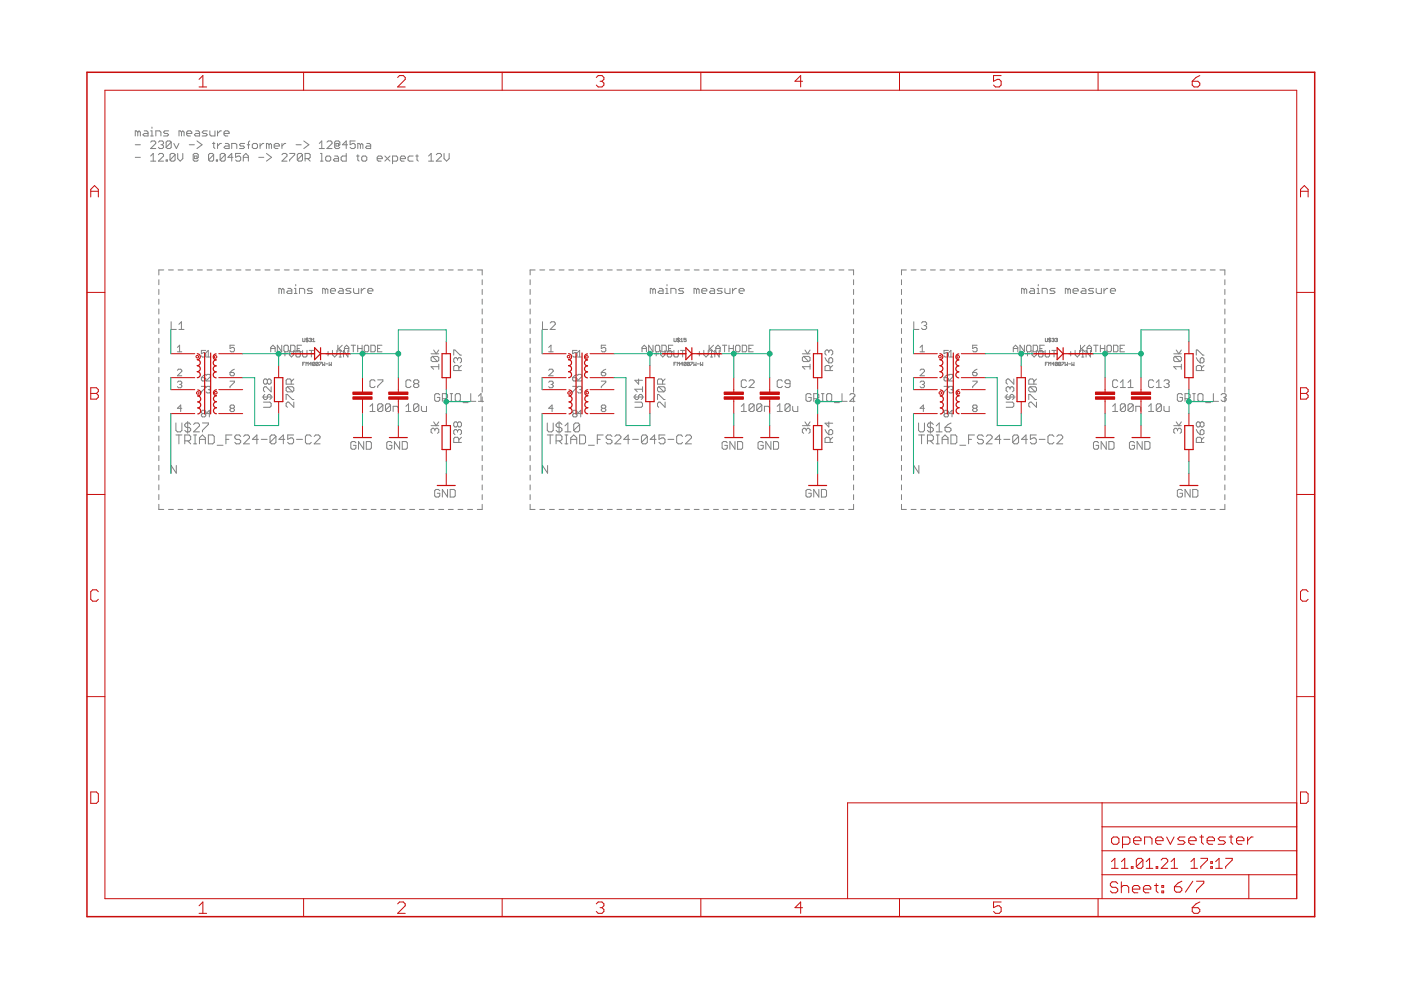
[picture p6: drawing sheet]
<svg xmlns="http://www.w3.org/2000/svg" width="297mm" height="210mm" viewBox="0 0 297 210" stroke-linecap="round" stroke-linejoin="round" font-family="sans-serif">
<g fill="none" stroke="#808080" stroke-width=".21">
<path d="M28.7 30.7h1.1M28.7 33.4h1.1M29.2 28l-.3-.3h-.2v1.1M29.2 28v.8M29.2 28l.3-.3 .3 .3v.8M30.6 27.7h.5l.3 .3v.8h-.8l-.3-.2 .3-.3h.8M31.9 27.7h.3v1.1M31.9 28.8h.6M31.9 30.1l.3-.2h.6l.2 .2v.3l-1.1 1.1h1.1M31.9 33.1l.6-.6v1.7M31.9 34.2h1.1M32.2 26.9v.3"/>
<path d="M33 28.8v-1.1h.8l.3 .3v.8M33.6 30.1l.2-.2h.6l.3 .2v.3l-.3 .3M33.6 32.8l.2-.3h.6l.3 .3v.3l-1.1 1.1h1.1M34.1 30.7h.3M34.4 30.7l.3 .3v.2l-.3 .3h-.6l-.2-.3M35.2 33.9h.3v.3h-.3zM35.8 27.7h-.9l-.2 .3 .2 .3h.6l.3 .3-.3 .2h-.8M36.3 30.1v1.1l-.3 .3h-.5l-.3-.3M36.3 30.1l-.3-.2h-.5l-.3 .2v1.1M36.3 30.1l-1.1 1.1M36.9 30.4l.5 1.1 .5-1.1M37.1 32.8v1.1l-.2 .3h-.6l-.3-.3"/>
<path d="M37.1 32.8l-.2-.3h-.6l-.3 .3v1.1M37.1 32.8l-1.1 1.1M37.7 32.5v1.1l.5 .6 .6-.6v-1.1M38.5 28l-.3-.3h-.2v1.1M38.5 28v.8M38.5 28l.3-.3 .2 .3v.8M39.6 28.3h1.1v-.3l-.3-.3h-.5l-.3 .3v.6l.3 .2h.5M40.1 30.7h1.1M41.2 33.1h.6v.5h-.6zM41.5 27.7h.5l.3 .3v.8h-.8l-.3-.2 .3-.3h.8M41.8 29.9l1 .8-1 .8M41.8 33.6l.2-.2v-.6l-.2-.3h-.6l-.2 .3v1.1l.2 .3h.6l.2-.3"/>
<path d="M43.9 27.7h-.8l-.2 .3 .2 .3h.6l.2 .3-.2 .2h-.8M44.5 27.7v.9l.3 .2h.8v-1.1M45 30.4h.6M45.3 32.8v1.1l-.3 .3h-.5l-.3-.3M45.3 32.8l-.3-.3h-.5l-.3 .3v1.1M45.3 32.8l-1.1 1.1M45.3 30.1v1.1l.3 .3M45.9 33.9h.2v.3h-.2zM46.1 27.7v1.1M46.1 30.4v1.1M46.9 27.7h-.2l-.6 .6M46.9 30.4h-.2l-.6 .6"/>
<path d="M47.5 28.3h1.1v-.3l-.3-.3h-.5l-.3 .3v.6l.3 .2h.5M47.8 32.8v1.1l-.3 .3h-.6l-.2-.3M47.8 32.8l-.3-.3h-.6l-.2 .3v1.1M47.8 32.8l-1.1 1.1M47.8 30.4h.5l.3 .3v.8h-.8l-.3-.3 .3-.2h.8M49.1 31.5v-1.1h.9l.2 .3v.8M49.4 33.4h-1.1l.8-.9v1.7M51 32.5h-1v.9l.5-.3h.3l.2 .3v.5l-.2 .3h-.6l-.2-.3M51.6 34.2v-1.1l.5-.6 .6 .6v1.1M51.6 33.4h1.1M51.9 30.4h-.9l-.2 .3 .2 .3h.6l.3 .2-.3 .3h-.8M52.4 30.7h.5"/>
<path d="M52.9 29.9l-.2 .2v1.4M53.5 30.7l.3-.3h.5l.3 .3v.5l-.3 .3h-.5l-.3-.3zM54.9 33.4h1M55.1 30.4v1.1M55.9 30.4h-.2l-.6 .6M56.5 32.5l1.1 .9-1.1 .8M57 30.7l-.2-.3h-.3v1.1M57 30.7v.8M57 30.7l.3-.3 .3 .3v.8M58.1 31h1.1v-.3l-.3-.3h-.5l-.3 .3v.5l.3 .3h.5M59.8 30.4v1.1M59.8 32.8l.2-.3h.6l.3 .3v.3l-1.1 1.1h1.1"/>
<path d="M60.6 30.4h-.3l-.5 .6M61.4 32.5h1.1v.3l-1.1 1.1v.3M62.8 30.7h1.1M64.1 32.8v1.1l-.2 .3h-.6l-.3-.3M64.1 32.8l-.2-.3h-.6l-.3 .3v1.1M64.1 32.8l-1.1 1.1M64.4 29.9l1.1 .8-1.1 .8M64.7 33.6h.8l.3-.2v-.6l-.3-.3h-.8v1.7M65.2 33.6l.6 .6M67.7 31.5h1.1M67.7 30.4l.5-.5v1.6M67.9 32.5h.3v1.7"/>
<path d="M67.9 34.2h.6M69 33.4l.3-.3h.5l.3 .3v.5l-.3 .3h-.5l-.3-.3zM69.3 30.1l.3-.2h.5l.3 .2v.3l-1.1 1.1h1.1M71 33.1h.5l.3 .3v.8h-.8l-.3-.3 .3-.3h.8M71.2 30.4h.6v.6h-.6zM71.8 31l.3-.3v-.6l-.3-.2h-.6l-.2 .2v1.1l.2 .3h.6l.3-.3M73.4 32.5v1.7h-.8l-.3-.3v-.5l.3-.3h.8M73.7 30.7h-1.1l.8-.8v1.6M75.3 29.9h-1.1v.8l.6-.3h.2l.3 .3v.5l-.3 .3h-.5l-.3-.3M75.6 33.1h.5M75.9 32.8v1.1l.2 .3M76.4 30.7l-.3-.3h-.2v1.1"/>
<path d="M76.4 30.7v.8M76.4 30.7l.3-.3 .2 .3v.8M76.7 33.4l.3-.3h.5l.3 .3v.5l-.3 .3h-.5l-.3-.3zM77.8 30.4h.5l.3 .3v.8h-.8l-.3-.3 .3-.2h.8M80 33.6h1v-.2l-.2-.3h-.6l-.2 .3v.5l.2 .3h.6M81.6 33.1l1.1 1.1M82.7 33.1l-1.1 1.1M83.2 34.2h.9l.2-.3v-.5l-.2-.3h-.9v1.6M84.9 33.6h1.1v-.2l-.3-.3h-.6l-.2 .3v.5l.2 .3h.6M87.6 33.1h-.8l-.3 .3v.5l.3 .3h.8M88.1 33.1h.6M88.4 32.8v1.1l.3 .3"/>
<path d="M90.9 34.2h1M90.9 33.1l.5-.6v1.7M92.5 32.8l.3-.3h.5l.3 .3v.3l-1.1 1.1h1.1M94.1 32.5v1.1l.6 .6 .5-.6v-1.1M33.7 59.3v1.1M34.7 57.2h-1v1.1M35.7 57.2h1.1M37.8 57.2h1M39.8 57.2h1.1M41.9 57.2h1M43.9 57.2h1.1M46 57.2h1"/>
<path d="M48 57.2h1M50 57.2h1.1M52.1 57.2h1M54.1 57.2h1.1M56.2 57.2h1M58.2 57.2h1.1M60.3 57.2h1M62.3 57.2h1.1M64.4 57.2h1M66.4 57.2h1.1M68.5 57.2h1M70.5 57.2h1"/>
<path d="M72.6 57.2h1M74.6 57.2h1M76.6 57.2h1.1M78.7 57.2h1M80.7 57.2h1.1M82.8 57.2h1M84.8 57.2h1.1M86.9 57.2h1M88.9 57.2h1.1M91 57.2h1M93 57.2h1.1M95.1 57.2h1"/>
<path d="M97.1 57.2h1M99.1 57.2h1.1M101.2 57.2h1v1.1M102.2 59.3v1.1M112.4 59.3v1.1M113.5 57.2h-1.1v1.1M114.4 57.2h1.1M116.5 57.2h1M118.5 57.2h1.1M120.6 57.2h1M122.6 57.2h1.1M124.7 57.2h1"/>
<path d="M126.7 57.2h1.1M128.8 57.2h1M130.8 57.2h1.1M132.9 57.2h1M134.9 57.2h1.1M136.9 57.2h1.1M139 57.2h1M141.1 57.2h1M143.1 57.2h1M145.1 57.2h1.1M147.2 57.2h1M149.2 57.2h1.1"/>
<path d="M151.3 57.2h1M153.3 57.2h1.1M155.4 57.2h1M157.4 57.2h1.1M159.5 57.2h1M161.5 57.2h1.1M163.6 57.2h1M165.6 57.2h1M167.6 57.2h1.1M169.7 57.2h1M171.7 57.2h1.1M173.8 57.2h1"/>
<path d="M175.8 57.2h1.1M177.9 57.2h1M179.9 57.2h1.1v1.1M181 59.3v1.1M191.1 59.3v1.1M192.2 57.2h-1.1v1.1M193.2 57.2h1M195.2 57.2h1.1M197.3 57.2h1M199.3 57.2h1.1M201.4 57.2h1M203.4 57.2h1"/>
<path d="M205.4 57.2h1.1M207.5 57.2h1M209.5 57.2h1.1M211.6 57.2h1M213.6 57.2h1.1M215.7 57.2h1M217.7 57.2h1.1M219.8 57.2h1M221.8 57.2h1.1M223.9 57.2h1M225.9 57.2h1M228 57.2h1"/>
<path d="M230 57.2h1.1M232.1 57.2h1M234.1 57.2h1M236.1 57.2h1.1M238.2 57.2h1M240.2 57.2h1.1M242.3 57.2h1M244.3 57.2h1.1M246.4 57.2h1M248.4 57.2h1.1M250.5 57.2h1M252.5 57.2h1.1"/>
<path d="M254.6 57.2h1M256.6 57.2h1M258.7 57.2h1v1.1M259.7 59.3v1.1M33.7 61.4v1M33.7 63.4v1.1M33.7 65.5v1.1M33.7 67.6v1.1M33.7 69.7v1M33.7 71.7v1.1M33.7 73.8v1.1M33.7 75.9v1"/>
<path d="M33.7 77.9v1.1M36.3 68.2v1.6h1.1M37.6 73.7l.5-.5v1.4M37.6 74.6h.9M37.6 78.5l.2-.2h.5l.2 .2v.2l-.9 1h.9M37.9 68.8l.6-.6v1.6M37.9 69.8h1.1M43.6 74.3h-.9v.7l.5-.2 .4 .2v.5l-.2 .2h-.5l-.2-.2M43.6 79.4l-.9 .7M43.7 74.8l.5-.5v1.4M43.7 75.7h.9M43.7 79.6l.2-.2h.5l.2 .2v.2l-.9 1h.9"/>
<path d="M48.8 79h.7l.2 .4-.2 .3h-.5l-.2-.3zM49.7 73.2h-.9v.7l.7-.2 .2 .2v.5l-.2 .2h-.5l-.2-.2M49.7 78.3l-.9 .7M57.4 74.6v-.9l.5-.5 .4 .5v.9M57.4 73.9h.9M59.7 61.4l-.3-.2h-.3v1M59.7 61.4v.8M59.7 61.4l.3-.2 .2 .2v.8M59.7 73.2v1.4l-.9-1.4v1.4M59.9 75h1M60.4 74.5v1M60.4 73.2h.5l.2 .2v1l-.2 .2h-.5l-.2-.2v-1z"/>
<path d="M61 61.2h.6l.3 .2v.8h-.9l-.2-.2 .2-.3h.9M61.3 74.3v.9l.5 .5 .5-.5v-.9M61.6 73.2h.7l.2 .2v1l-.2 .2h-.7zM62.4 61.2h.3v1M62.4 62.2h.6M62.7 60.3v.3M62.7 74.5l.3-.2h.4l.3 .2v1l-.3 .2h-.4l-.3-.2zM63 73.9h.5M63.5 62.2v-1h.8l.3 .2v.8M63.9 73.2h-.9v1.4h.9M64.2 74.3v1.2l.2 .2h.5l.2-.2v-1.2M64.2 71.7l.1 .7 .3-.1v-.6"/>
<path d="M64.2 77.2h.2M64.6 76.8h-.4v.7M64.9 77.5v-.7l.2 .2 .2-.2v.7M65.1 71.6v1M65.3 71.8h-.4l.4 .5h-.4M65.6 74.3h.9M65.6 71.8l.3-.1 .2 .1-.2 .3M65.8 72.1h.1M65.9 72.1l.2 .1-.2 .2-.3-.1M66 74.3v1.4M66.1 77.2h-.5l.3-.4v.7M66.2 61.2h-.8l-.2 .2 .2 .3h.6l.2 .3-.2 .2h-.8"/>
<path d="M66.3 72.4h.5M66.3 72l.2-.3v.7M66.8 76.9h-.5v.5M66.8 76.9v.5h-.5M66.8 76.9l-.5 .5M67.5 76.9h-.5v.5M67.5 76.9v.5h-.5M67.5 76.9l-.5 .5M67.7 76.8h.5l-.5 .7M68.4 76.8v.7l.2-.2 .3 .2v-.7M69 61.4l-.3-.2h-.3v1M69 61.4v.8"/>
<path d="M69 61.4l.2-.2 .3 .2v.8M69.1 77.2h.5M69.1 75h.9M69.6 74.5v1M69.8 76.8v.7l.2-.2 .3 .2v-.7M70.1 61.7h1v-.3l-.2-.2h-.6l-.2 .2v.6l.2 .2h.6M70.5 74.3v.9l.5 .5 .4-.5v-.9M71.6 73.2v1.4M71.9 73.9l.7 .7M71.9 75.7h.5M71.9 74.3h.5M72 61.2h.5l.3 .2v.8h-.8l-.3-.2 .3-.3h.8"/>
<path d="M72.1 74.3v1.4M72.6 73.2l-1 .9M73 73.9h1M73 74.6v-.9l.5-.5 .5 .5v.9M73.8 74.3v1.4l-1-1.4v1.4M74.4 61.2h-.8l-.3 .2 .3 .3h.5l.3 .3-.3 .2h-.8M74.4 73.2h1M74.9 73.2v1.4M75 61.2v.8l.2 .2h.9v-1M75.8 73.2v1.4M75.8 73.9h1M76.6 61.2v1"/>
<path d="M76.8 73.2v1.4M77.2 73.4l.3-.2h.4l.3 .2v1l-.3 .2h-.4l-.3-.2zM77.4 61.2h-.2l-.6 .5M78 61.7h1.1v-.3l-.3-.2h-.6l-.2 .2v.6l.2 .2h.6M78.6 73.2h.7l.3 .2v1l-.3 .2h-.7zM80.1 73.9h.4M81 73.2h-.9v1.4h.9M91.4 75h1.6M91.7 75.6l-.3 .2v.6l.3 .3h1.1M91.7 75.6h1.1l.2 .2v.6l-.2 .3M91.7 75.6l1.1 1.1M91.9 74.2l.6 .8 .5-.8"/>
<path d="M93 77.7h-1.6l.5 .6M93 77.2v1.1M96.2 75.3v-1.1h.3l1.1 1.1h.2M97 76.1l-.3-.3h-.2l-.3 .3v.6l.3 .2M97 76.1l.3-.3h.3l.2 .3v.6l-.2 .2M97 76.1v.3M97.3 78.6v-.9l-.3-.2h-.5l-.3 .2v.9h1.6M97.8 77.5l-.5 .5M102.2 61.4v1M102.2 63.4v1.1M102.2 65.5v1.1M102.2 67.6v1.1"/>
<path d="M102.2 69.7v1M102.2 71.7v1.1M102.2 73.8v1.1M102.2 75.9v1M102.2 77.9v1.1M112.4 61.4v1M112.4 63.4v1.1M112.4 65.5v1.1M112.4 67.6v1.1M112.4 69.7v1M112.4 71.7v1.1M112.4 73.8v1.1"/>
<path d="M112.4 75.9v1M112.4 77.9v1.1M115 68.2v1.6h1.1M116.3 74.6h1M116.3 78.5l.3-.2h.5l.2 .2v.2l-1 1h1M116.3 73.7l.5-.5v1.4M116.6 68.5l.3-.3h.6l.2 .3v.3l-1.1 1h1.1M122.3 79.4l-.9 .7M122.3 74.3h-.9v.7l.5-.2 .4 .2v.5l-.2 .2h-.5l-.2-.2M122.4 74.8l.5-.5v1.4M122.4 75.7h1M122.4 79.6l.3-.2h.4l.3 .2v.2l-1 1h1"/>
<path d="M127.5 79h.7l.2 .4-.2 .3h-.5l-.2-.3zM128.4 73.2h-.9v.7l.5-.2 .4 .2v.5l-.2 .2h-.5l-.2-.2M128.4 78.3l-.9 .7M136.1 73.9h1M136.1 74.6v-.9l.5-.5 .5 .5v.9M138.4 61.4l-.3-.2h-.2v1M138.4 61.4v.8M138.4 61.4l.3-.2 .3 .2v.8M138.5 73.2v1.4l-1-1.4v1.4M138.7 75h.9M139.1 74.5v1M139.2 73.2h.4l.3 .2v1l-.3 .2h-.4l-.3-.2v-1z"/>
<path d="M139.8 61.2h.5l.3 .2v.8h-.8l-.3-.2 .3-.3h.8M140.1 74.3v.9l.4 .5 .5-.5v-.9M140.3 73.2h.7l.3 .2v1l-.3 .2h-.7zM141.1 61.2h.3v1M141.1 62.2h.6M141.4 60.3v.3M141.5 74.5l.2-.2h.5l.2 .2v1l-.2 .2h-.5l-.2-.2zM141.7 73.9h.5M142.2 62.2v-1h.8l.3 .2v.8M142.7 73.2h-1v1.4h1M142.9 74.3v1.2l.2 .2h.5l.2-.2v-1.2M142.9 77.2h.2"/>
<path d="M142.9 71.7v.6l.1 .1 .4-.1v-.6M143.4 76.8h-.5v.7M143.6 77.5v-.7l.2 .2 .3-.2v.7M143.8 71.6v1M144.1 71.8h-.5l.1 .3 .4 .1-.1 .2-.4-.1M144.3 74.3h.9M144.3 72.4h.5M144.3 72l.2-.3v.7M144.7 74.3v1.4M144.8 77.2h-.5l.4-.4v.7M144.9 61.2h-.8l-.2 .2 .2 .3h.6l.2 .3-.2 .2h-.8M145.5 76.9h-.5v.5"/>
<path d="M145.5 76.9v.5h-.5M145.5 71.7h-.5v.4h.5l-.1 .3-.4-.1M145.5 76.9l-.5 .5M146.2 76.9h-.5v.5M146.2 76.9v.5h-.5M146.2 76.9l-.5 .5M146.4 76.8h.5l-.5 .7M147.1 76.8v.7l.2-.2 .3 .2v-.7M147.7 61.4l-.3-.2h-.2v1M147.7 61.4v.8M147.7 61.4l.3-.2 .2 .2v.8M147.8 77.2h.5"/>
<path d="M147.8 75h.9M148.3 74.5v1M148.5 76.8v.7l.3-.2 .2 .2v-.7M148.8 61.7h1.1v-.3l-.3-.2h-.5l-.3 .2v.6l.3 .2h.5M149.2 74.3v.9l.5 .5 .5-.5v-.9M150.3 73.2v1.4M150.6 73.9l.7 .7M150.6 75.7h.5M150.6 74.3h.5M150.7 61.2h.5l.3 .2v.8h-.8l-.3-.2 .3-.3h.8M150.9 74.3v1.4M151.3 73.2l-1 .9"/>
<path d="M151.8 74.6v-.9l.4-.5 .5 .5v.9M151.8 73.9h.9M152.5 74.3v1.4l-.9-1.4v1.4M153.1 61.2h-.8l-.2 .2 .2 .3h.6l.2 .3-.2 .2h-.8M153.2 73.2h.9M153.6 73.2v1.4M153.7 61.2v.8l.3 .2h.8v-1M154.6 73.9h.9M154.6 73.2v1.4M155.3 61.2v1M155.5 73.2v1.4M156 73.4l.2-.2h.5l.2 .2v1l-.2 .2h-.5l-.2-.2z"/>
<path d="M156.1 61.2h-.2l-.6 .5M156.7 61.7h1.1v-.3l-.3-.2h-.5l-.3 .2v.6l.3 .2h.5M157.4 73.2h.7l.2 .2v1l-.2 .2h-.7zM158.8 73.9h.4M159.7 73.2h-.9v1.4h.9M170.1 75h1.6M170.4 75.6l-.3 .2v.6l.3 .3h1.1M170.4 75.6h1.1l.2 .2v.6l-.2 .3M170.4 75.6l1.1 1.1M170.7 74.2l.5 .8 .5-.8M171.7 77.7h-1.6l.6 .6M171.7 77.2v1.1"/>
<path d="M174.9 75.8l.8 1.1M175.7 76.1l.3-.3h.3l.3 .3v.6l-.3 .2h-.6zM175.7 74.5l-.2-.3h-.3l-.3 .3v.5l.3 .3M175.7 74.5l.3-.3h.3l.3 .3v.5l-.3 .3M175.7 74.5v.3M176 78.6v-.9l-.3-.2h-.5l-.3 .2v.9h1.7M176.6 77.5l-.6 .5M181 61.4v1M181 63.4v1.1M181 65.5v1.1M181 67.6v1.1M181 69.7v1"/>
<path d="M181 71.7v1.1M181 73.8v1.1M181 75.9v1M181 77.9v1.1M191.1 61.4v1M191.1 63.4v1.1M191.1 65.5v1.1M191.1 67.6v1.1M191.1 69.7v1M191.1 71.7v1.1M191.1 73.8v1.1M191.1 75.9v1"/>
<path d="M191.1 77.9v1.1M193.7 68.2v1.6h1.1M195.1 74.6h.9M195.1 78.5l.2-.2h.5l.2 .2v.2l-.9 1h.9M195.1 73.7l.4-.5v1.4M195.4 68.5l.2-.3h.6l.3 .3v.3l-.3 .2M195.9 69h.3M196.2 69l.3 .3v.3l-.3 .2h-.6l-.2-.2M201.1 74.3h-.9v.7l.4-.2 .5 .2v.5l-.2 .2h-.5l-.2-.2M201.1 79.4l-.9 .7M201.1 74.8l.5-.5v1.4M201.1 75.7h1"/>
<path d="M201.1 79.6l.3-.2h.4l.3 .2v.2l-1 1h1M206.2 79h.7l.3 .4-.3 .3h-.4l-.3-.3zM207.2 73.2h-1v.7l.7-.2 .3 .2v.5l-.3 .2h-.4l-.3-.2M207.2 78.3l-1 .7M214.8 73.9h1M214.8 74.6v-.9l.5-.5 .5 .5v.9M217.1 61.4l-.2-.2h-.3v1M217.1 61.4v.8M217.1 61.4l.3-.2 .3 .2v.8M217.2 73.2v1.4l-.9-1.4v1.4M217.4 75h.9M217.8 74.5v1"/>
<path d="M217.9 73.2h.5l.2 .2v1l-.2 .2h-.5l-.2-.2v-1zM218.5 61.2h.6l.2 .2v.8h-.8l-.3-.2 .3-.3h.8M218.8 74.3v.9l.5 .5 .4-.5v-.9M219.1 73.2h.7l.2 .2v1l-.2 .2h-.7zM219.9 61.2h.2v1M219.9 62.2h.5M220.1 60.3v.3M220.2 74.5l.2-.2h.5l.2 .2v1l-.2 .2h-.5l-.2-.2zM220.5 73.9h.4M221 62.2v-1h.8l.2 .2v.8M221.4 73.2h-.9v1.4h.9M221.6 74.3v1.2l.2 .2h.5l.2-.2v-1.2"/>
<path d="M221.6 77.2h.3M221.6 71.7l.1 .7 .4-.1v-.6M222.1 76.8h-.5v.7M222.3 77.5v-.7l.3 .2 .2-.2v.7M222.6 71.6v1M222.8 71.8h-.5l.5 .5h-.5M223 74.3h.9M223 71.8l.4-.1v.4M223.3 72.1h.1M223.4 72.1v.3l-.4-.1M223.5 74.3v1.4M223.5 77.2h-.5l.4-.4v.7"/>
<path d="M223.7 61.2h-.8l-.3 .2 .3 .3h.5l.3 .3-.3 .2h-.8M223.7 71.8l.4-.1v.4M224 72.1h.1M224.1 72.1v.3l-.4-.1M224.2 76.9h-.5v.5M224.2 76.9v.5h-.5M224.2 76.9l-.5 .5M224.9 76.9h-.5v.5M224.9 76.9v.5h-.5M224.9 76.9l-.5 .5M225.1 76.8h.5l-.5 .7M225.8 76.8v.7l.3-.2 .2 .2v-.7"/>
<path d="M226.4 61.4l-.3-.2h-.2v1M226.4 61.4v.8M226.4 61.4l.3-.2 .2 .2v.8M226.5 77.2h.5M226.5 75h1M227 74.5v1M227.2 76.8v.7l.3-.2 .2 .2v-.7M227.5 61.7h1.1v-.3l-.3-.2h-.5l-.3 .2v.6l.3 .2h.5M227.9 74.3v.9l.5 .5 .5-.5v-.9M229.1 73.2v1.4M229.3 73.9l.7 .7M229.3 75.7h.5"/>
<path d="M229.3 74.3h.5M229.4 61.2h.6l.2 .2v.8h-.8l-.2-.2 .2-.3h.8M229.6 74.3v1.4M230 73.2l-.9 .9M230.5 73.9h.9M230.5 74.6v-.9l.4-.5 .5 .5v.9M231.2 74.3v1.4l-.9-1.4v1.4M231.9 61.2h-.8l-.3 .2 .3 .3h.5l.3 .3-.3 .2h-.8M231.9 73.2h.9M232.3 73.2v1.4M232.4 61.2v.8l.3 .2h.8v-1M233.3 73.9h.9"/>
<path d="M233.3 73.2v1.4M234.1 61.2v1M234.2 73.2v1.4M234.7 73.4l.2-.2h.5l.2 .2v1l-.2 .2h-.5l-.2-.2zM234.9 61.2h-.3l-.5 .5M235.4 61.7h1.1v-.3l-.3-.2h-.5l-.3 .2v.6l.3 .2h.5M236.1 73.2h.7l.2 .2v1l-.2 .2h-.7zM237.5 73.9h.5M238.4 73.2h-.9v1.4h.9M248.9 75h1.6M249.1 75.6l-.2 .2v.6l.2 .3h1.1M249.1 75.6h1.1l.3 .2v.6l-.3 .3"/>
<path d="M249.1 75.6l1.1 1.1M249.4 74.2l.5 .8 .6-.8M250.5 77.7h-1.6l.5 .6M250.5 77.2v1.1M253.6 75.3v-1.1h.3l1.1 1.1h.3M253.6 75.8l.3 .6 .6 .5M254.5 76.1l.2-.3h.3l.3 .3v.6l-.3 .2h-.5zM254.7 78.6v-.9l-.2-.2h-.6l-.3 .2v.9h1.7M255.3 77.5l-.6 .5M259.7 61.4v1M259.7 63.4v1.1M259.7 65.5v1.1"/>
<path d="M259.7 67.6v1.1M259.7 69.7v1M259.7 71.7v1.1M259.7 73.8v1.1M259.7 75.9v1M259.7 77.9v1.1M33.7 80v1.1M33.7 82.1v1.1M33.7 84.2v1M33.7 86.2v1.1M33.7 88.3v1.1M33.7 90.4v1"/>
<path d="M33.7 92.4v1.1M33.7 94.5v1.1M33.7 96.6v1.1M33.7 98.7v1M37.3 92.2h1.3M37.3 89.7v1.5l.3 .4h.6l.4-.4v-1.5M37.4 98.7v1.6l-1.1-1.6v1.6M37.6 81l.2-.2h.5l.2 .2-.2 .5M37.9 92.2v1.9M38.1 81.5h.2M38.3 81.5l.2 .2-.2 .5h-.5l-.2-.2M38.5 86.6h-.9l.7-.7v1.4"/>
<path d="M39.2 93.5h.9l.3-.3v-.7l-.3-.3h-.9v1.9M39.8 93.5l.6 .6M39.8 89.4v2.5M40.4 90l-.3-.3h-.6l-.3 .3v.3l.3 .3h.6l.3 .3v.3l-.3 .4h-.6l-.3-.4M41 90l.4-.3h.6l.3 .3v.3l-1.3 1.3h1.3M41 92.2h.7M41 94.1h.7M41.4 92.2v1.9M42.3 94.1v-1.3l.6-.6 .6 .6v1.3M42.3 93.2h1.2M42.7 80.1h.7l.2 .4-.2 .3h-.5l-.2-.3zM42.7 81.9h.9v.2l-.9 1v.2"/>
<path d="M42.9 89.7h1.3v.3l-1.3 1.2v.4M42.9 87.7l-.2-.2 .2-.5h.5l.2 .2-.2 .5M42.9 87.7l-.2 .2 .2 .5h.5l.2-.2-.2-.5M42.9 87.7h.5M43.7 82.1l.2-.2h.5l.2 .2-.2 .5M44.2 82.6h.2M44.2 92.2h.9l.3 .3v1.3l-.3 .3h-.9zM44.4 82.6l.2 .2-.2 .5h-.5l-.2-.2M44.6 87.7h-.9l.7-.7v1.4M46 94.4h1.3M47.9 93.2h.6M48.8 80.8h.9v.2l-.9 1v.2"/>
<path d="M49 86.6l-.2 .2 .2 .5h.5l.2-.3-.2-.4M49 86.6l-.2-.3 .2-.4h.5l.2 .2-.2 .5M49 86.6h.5M49.2 92.2h-1.3v1.9M51 92.5l-.3-.3h-.6l-.3 .3v.3l.3 .4h.6l.3 .3v.3l-.3 .3h-.6l-.3-.3M51.6 92.5l.4-.3h.6l.3 .3v.3l-1.3 1.3h1.3M54.8 93.2h-1.3l1-1v1.9M55.4 93.2h1.2M55.6 84.2h2.2M55.9 85.3h1.3l.3 .2v.6l-.3 .3h-1.3M56.1 83.6l-.2 .3v.6l.2 .2h.3l.3-.2v-.6l.3-.3h.2l.3 .3v.6l-.3 .2M56.7 80.6l-.3-.3h-.3l-.2 .3v.6l.2 .2h.3l.3-.2"/>
<path d="M56.7 80.6l.3-.3h.2l.3 .3v.6l-.3 .2h-.2l-.3-.2M56.7 80.6v.6M57.5 82v1.1l-1.1-1.1h-.3l-.2 .3v.5l.2 .3M58.5 92.5l-.3-.3h-.6l-.3 .3v1.3M58.5 92.5v1.3l-.3 .3h-.6l-.3-.3M58.5 92.5l-1.2 1.3M60.4 93.2h-1.3l1-1v1.9M60.7 84.7v-1.1h.2l1.1 1.1h.3M60.9 82h1.1l.3 .3v.5l-.3 .3M60.9 82l-.2 .3v.5l.2 .3h1.1M60.9 82l1.1 1.1M61.7 81.4v-.8l-.2-.3h-.6l-.2 .3v.8h1.6"/>
<path d="M62.3 92.2h-1.3v1l.6-.4h.3l.4 .4v.6l-.4 .3h-.6l-.3-.3M62.3 85.3v1.1l-1.1-1.1h-.3l-.2 .2v.6l.2 .3M62.3 80.3l-.6 .6M62.9 93.2h1.2M66 92.5l-.3-.3h-.7l-.3 .3v1.3l.3 .3h.7l.3-.3M66.6 92.5l.3-.3h.6l.4 .3v.3l-1.3 1.3h1.3M75.5 93.9l-.3-.3h-.5l-.3 .3v1.1l.3 .2h.5l.3-.2v-.6h-.6M77.1 93.6v1.6l-1.1-1.6v1.6M77.7 93.6h.8l.2 .3v1.1l-.2 .2h-.8zM78.4 86.1l.6-.5v1.6M78.4 87.2h1.1M79.5 80.8l-.2-.3h-.6l-.3 .3v1.1l.3 .3h.6l.2-.3"/>
<path d="M80.1 80.5h1.1v.3l-1.1 1.1v.3M81.2 85.9v1.1l-.3 .2h-.6l-.2-.2M81.2 85.9l-.3-.3h-.6l-.2 .3v1.1M81.2 85.9l-1.1 1.1M82.8 85.9v1.1l-.3 .2h-.5l-.3-.2M82.8 85.9l-.3-.3h-.5l-.3 .3v1.1M82.8 85.9l-1.1 1.1M83.1 93.9l-.3-.3h-.5l-.3 .3v1.1l.3 .2h.5l.3-.2v-.6h-.6M83.4 87.2v-1.1h.8l.2 .3v.8M84.7 93.6v1.6l-1.1-1.6v1.6M85.3 93.6h.8l.3 .3v1.1l-.3 .2h-.8zM86.1 87.2h1"/>
<path d="M86.1 86.1l.5-.5v1.6M87.1 80.8l-.2-.3h-.6l-.2 .3v1.1l.2 .3h.6l.2-.3M88 81.3l-.3 .3v.3l.3 .3h.5l.3-.3v-.3l-.3-.3M88 81.3l-.3-.2v-.3l.3-.3h.5l.3 .3v.3l-.3 .2M88 81.3h.5M88.8 85.9v1.1l-.3 .2h-.5l-.3-.2M88.8 85.9l-.3-.3h-.5l-.3 .3v1.1M88.8 85.9l-1.1 1.1M89.3 86.1v.9l.3 .2h.8v-1.1M91.4 90.3h1.6M91.9 89.5l.6 .8 .5-.8M92.2 91.1l.3-.3h.3l.2 .3v.5l-.2 .3"/>
<path d="M92.2 91.1l-.3-.3h-.2l-.3 .3v.5l.3 .3M92.2 91.1v.3M93.2 83.7l-.2-.2h-.6l-.2 .2v1.1l.2 .3h.6l.2-.3v-.5h-.5M93.8 84.5h.8l.3-.2v-.6l-.3-.2h-.8v1.6M95.4 83.5h.6M95.4 85.1h.6M95.7 83.5v1.6M96.8 83.5h.5l.3 .2v1.1l-.3 .3h-.5l-.3-.3v-1.1zM97 89.7l.3-.2h.3l.2 .2v.6l-.2 .2h-.3l-.3-.2M97 89.7l-.3-.2h-.2l-.3 .2v.6l.3 .2h.2l.3-.2M97 91.4l-.3-.3h-.2l-.3 .3v.5l.3 .3M97 89.7v.6"/>
<path d="M97 91.4v.2M97 91.4l.3-.3h.3l.2 .3v.5l-.2 .3M97.3 93.8v-.8l-.3-.3h-.5l-.3 .3v.8h1.6M97.8 92.7l-.5 .6M98.2 85.4h1.1M99.8 83.5v1.6h1.1M101.4 85.1h1.1M101.4 84l.6-.5v1.6M102.2 80v1.1M102.2 82.1v1.1M102.2 84.2v1M102.2 86.2v1.1"/>
<path d="M102.2 88.3v1.1M102.2 90.4v1M102.2 92.4v1.1M102.2 94.5v1.1M102.2 96.6v1.1M102.2 98.7v1M112.4 80v1.1M112.4 82.1v1.1M112.4 84.2v1M112.4 86.2v1.1M112.4 88.3v1.1M112.4 90.4v1"/>
<path d="M112.4 92.4v1.1M112.4 94.5v1.1M112.4 96.6v1.1M112.4 98.7v1M116 92.2h1.3M116 89.7v1.5l.4 .4h.6l.3-.4v-1.5M116.1 98.7v1.6l-1.1-1.6v1.6M116.3 81l.3-.2h.5l.2 .2-.2 .5M116.6 92.2v1.9M116.8 81.5h.3M117.1 81.5l.2 .2-.2 .5h-.5l-.3-.2M117.3 86.6h-1l.8-.7v1.4"/>
<path d="M117.9 93.5h1l.2-.3v-.7l-.2-.3h-1v1.9M118.5 93.5l.6 .6M118.5 89.4v2.5M119.1 90l-.2-.3h-.7l-.3 .3v.3l.3 .3h.7l.2 .3v.3l-.2 .4h-.7l-.3-.4M119.8 92.2h.6M119.8 94.1h.6M119.8 91.6h1.2M119.8 90.3l.6-.6v1.9M120.1 92.2v1.9M121 93.2h1.3M121 94.1v-1.3l.6-.6 .7 .6v1.3M121.4 80.1h.7l.2 .4-.2 .3h-.5l-.2-.3z"/>
<path d="M121.4 81.9h.9v.2l-.9 1v.2M121.6 87.7h.5M121.6 87.7l-.2-.2 .2-.5h.5l.2 .2-.2 .5M121.6 87.7l-.2 .2 .2 .5h.5l.2-.2-.2-.5M122.4 82.1l.3-.2h.4l.3 .2-.3 .5M122.9 92.2h.9l.3 .3v1.3l-.3 .3h-.9zM122.9 90v1.2l-.3 .4h-.6l-.4-.4M122.9 82.6h.2M122.9 90l-.3-.3h-.6l-.4 .3v1.2M122.9 90l-1.3 1.2M123.1 82.6l.3 .2-.3 .5h-.4l-.3-.2M123.4 87.7h-1l.7-.7v1.4"/>
<path d="M124.8 94.4h1.2M126.6 93.2h.7M127.5 80.8h.9v.2l-.9 1v.2M127.7 86.6l-.2 .2 .2 .5h.5l.2-.3-.2-.4M127.7 86.6h.5M127.7 86.6l-.2-.3 .2-.4h.5l.2 .2-.2 .5M127.9 92.2h-1.3v1.9M129.8 92.5l-.4-.3h-.6l-.3 .3v.3l.3 .4h.6l.4 .3v.3l-.4 .3h-.6l-.3-.3M130.4 92.5l.3-.3h.6l.3 .3v.3l-1.2 1.3h1.2M133.5 93.2h-1.3l1-1v1.9M134.1 93.2h1.3M134.3 84.2h2.2"/>
<path d="M134.6 85.3h1.4l.2 .2v.6l-.2 .3h-1.4M134.9 83.6l-.3 .3v.6l.3 .2h.2l.3-.2v-.6l.3-.3h.3l.2 .3v.6l-.2 .2M135.4 80.3v1.1l-.8-.8h1.6M136.2 82v1.1M136.2 82.5h-1.6l.5 .6M137.2 92.5l-.3-.3h-.6l-.3 .3v1.3M137.2 92.5v1.3l-.3 .3h-.6l-.3-.3M137.2 92.5l-1.2 1.3M139.1 93.2h-1.2l.9-1v1.9M139.4 84.7v-1.1h.3l1.1 1.1h.2M139.7 82l-.3 .3v.5l.3 .3h1.1M139.7 82h1.1l.2 .3v.5l-.2 .3"/>
<path d="M139.7 82l1.1 1.1M140.5 81.4v-.8l-.3-.3h-.5l-.3 .3v.8h1.6M141 92.2h-1.3v1l.7-.4h.3l.3 .4v.6l-.3 .3h-.7l-.3-.3M141 85.3v1.1l-1.1-1.1h-.2l-.3 .2v.6l.3 .3M141 80.3l-.5 .6M141.6 93.2h1.3M144.7 92.5l-.3-.3h-.6l-.3 .3v1.3l.3 .3h.6l.3-.3M145.3 92.5l.3-.3h.7l.3 .3v.3l-1.3 1.3h1.3M154.2 93.9l-.3-.3h-.5l-.3 .3v1.1l.3 .2h.5l.3-.2v-.6h-.6M155.8 93.6v1.6l-1.1-1.6v1.6M156.4 93.6h.8l.3 .3v1.1l-.3 .2h-.8zM157.2 87.2h1.1"/>
<path d="M157.2 86.1l.5-.5v1.6M158.3 80.8l-.3-.3h-.6l-.2 .3v1.1l.2 .3h.6l.3-.3M158.8 80.8l.3-.3h.5l.3 .3v.3l-1.1 1.1h1.1M159.9 85.9v1.1l-.3 .2h-.5l-.3-.2M159.9 85.9l-.3-.3h-.5l-.3 .3v1.1M159.9 85.9l-1.1 1.1M161.5 85.9v1.1l-.2 .2h-.6l-.3-.2M161.5 85.9l-.2-.3h-.6l-.3 .3v1.1M161.5 85.9l-1.1 1.1M161.8 93.9l-.3-.3h-.5l-.3 .3v1.1l.3 .2h.5l.3-.2v-.6h-.5M162.1 87.2v-1.1h.8l.3 .3v.8M163.4 93.6v1.6l-1-1.6v1.6"/>
<path d="M164 93.6h.8l.3 .3v1.1l-.3 .2h-.8zM164.8 87.2h1.1M164.8 86.1l.5-.5v1.6M165.9 80.8l-.3-.3h-.5l-.3 .3v1.1l.3 .3h.5l.3-.3M167.5 85.9v1.1l-.3 .2h-.5l-.3-.2M167.5 85.9l-.3-.3h-.5l-.3 .3v1.1M167.5 81.3h-.8l-.3-.2v-.3l.3-.3h.5l.3 .3v1.1l-.3 .3h-.5l-.3-.3M167.5 85.9l-1.1 1.1M168.1 86.1v.9l.2 .2h.8v-1.1M170.1 90.3h1.6M170.7 89.5l.5 .8 .5-.8M170.9 91.1l-.2-.3h-.3l-.3 .3v.5l.3 .3"/>
<path d="M170.9 91.1l.3-.3h.3l.2 .3v.5l-.2 .3M170.9 91.1v.3M172 83.7l-.3-.2h-.5l-.3 .2v1.1l.3 .3h.5l.3-.3v-.5h-.6M172.5 84.5h.8l.3-.2v-.6l-.3-.2h-.8v1.6M174.2 83.5h.5M174.2 85.1h.5M174.4 83.5v1.6M174.9 91.1l.3 .5 .5 .6M175.5 83.5h.6l.2 .2v1.1l-.2 .3h-.6l-.2-.3v-1.1zM175.7 91.4l.3-.3h.3l.3 .3v.5l-.3 .3h-.6zM175.7 89.5v1l-.8-.8h1.7M176 93.8v-.8l-.3-.3h-.5l-.3 .3v.8h1.7"/>
<path d="M176.6 92.7l-.6 .6M176.9 85.4h1.1M178.5 83.5v1.6h1.1M180.2 83.7l.2-.2h.6l.3 .2v.3l-1.1 1.1h1.1M181 80v1.1M181 82.1v1.1M181 84.2v1M181 86.2v1.1M181 88.3v1.1M181 90.4v1M181 92.4v1.1M181 94.5v1.1"/>
<path d="M181 96.6v1.1M181 98.7v1M191.1 80v1.1M191.1 82.1v1.1M191.1 84.2v1M191.1 86.2v1.1M191.1 88.3v1.1M191.1 90.4v1M191.1 92.4v1.1M191.1 94.5v1.1M191.1 96.6v1.1M191.1 98.7v1"/>
<path d="M194.8 92.2h1.2M194.8 89.7v1.5l.3 .4h.6l.3-.4v-1.5M194.8 98.7v1.6l-1.1-1.6v1.6M195.1 81l.2-.2h.5l.2 .2-.2 .5M195.4 92.2v1.9M195.5 81.5h.3M195.8 81.5l.2 .2-.2 .5h-.5l-.2-.2M196 86.6h-.9l.7-.7v1.4M196.6 93.5h1l.3-.3v-.7l-.3-.3h-1v1.9M197.3 93.5l.6 .6M197.3 89.4v2.5M197.9 90l-.3-.3h-.7l-.3 .3v.3l.3 .3h.7l.3 .3v.3l-.3 .4h-.7l-.3-.4"/>
<path d="M198.5 92.2h.6M198.5 94.1h.6M198.5 91.6h1.2M198.5 90.3l.6-.6v1.9M198.8 92.2v1.9M199.7 93.2h1.3M199.7 94.1v-1.3l.7-.6 .6 .6v1.3M200.2 80.1h.7l.2 .4-.2 .3h-.5l-.2-.3zM200.2 81.9h.9v.2l-.9 1v.2M200.4 90.6h.9l.3 .3v.3l-.3 .4h-.6l-.3-.4zM200.4 87.7h.5M200.4 87.7l-.2-.2 .2-.5h.5l.2 .2-.2 .5"/>
<path d="M200.4 87.7l-.2 .2 .2 .5h.5l.2-.2-.2-.5M201.1 82.1l.3-.2h.4l.3 .2-.3 .5M201.6 92.2h1l.3 .3v1.3l-.3 .3h-1zM201.6 82.6h.2M201.6 89.7l-.6 .3-.6 .6M201.8 82.6l.3 .2-.3 .5h-.4l-.3-.2M202.1 87.7h-1l.7-.7v1.4M203.5 94.4h1.2M205.4 93.2h.6M206.2 80.8h1v.2l-1 1v.2M206.5 86.6l-.3 .2 .3 .5h.4l.3-.3-.3-.4M206.5 86.6h.4"/>
<path d="M206.5 86.6l-.3-.3 .3-.4h.4l.3 .2-.3 .5M206.6 92.2h-1.2v1.9M208.5 92.5l-.3-.3h-.7l-.3 .3v.3l.3 .4h.7l.3 .3v.3l-.3 .3h-.7l-.3-.3M209.1 92.5l.3-.3h.6l.4 .3v.3l-1.3 1.3h1.3M212.2 93.2h-1.2l.9-1v1.9M212.8 93.2h1.3M213 84.2h2.2M213.3 85.3h1.4l.2 .2v.6l-.2 .3h-1.4M213.6 83.6l-.3 .3v.6l.3 .2h.3l.2-.2v-.6l.3-.3h.3l.2 .3v.6l-.2 .2M214.1 82.3l-.2-.3h-.3l-.3 .3v.5l.3 .3M214.1 82.3l.3-.3h.3l.2 .3v.5l-.2 .3M214.1 82.3v.2"/>
<path d="M214.9 80.3v1.1l-1-1.1h-.3l-.3 .3v.6l.3 .2M216 92.5l-.4-.3h-.6l-.3 .3v1.3M216 92.5v1.3l-.4 .3h-.6l-.3-.3M216 92.5l-1.3 1.3M217.8 93.2h-1.2l.9-1v1.9M218.1 84.7v-1.1h.3l1.1 1.1h.3M218.4 82l-.3 .3v.5l.3 .3h1.1M218.4 82h1.1l.3 .3v.5l-.3 .3M218.4 82l1.1 1.1M219.2 81.4v-.8l-.3-.3h-.5l-.3 .3v.8h1.7M219.7 92.2h-1.2v1l.6-.4h.3l.3 .4v.6l-.3 .3h-.6l-.3-.3M219.8 85.3v1.1l-1.1-1.1h-.3l-.3 .2v.6l.3 .3"/>
<path d="M219.8 80.3l-.6 .6M220.3 93.2h1.3M223.5 92.5l-.4-.3h-.6l-.3 .3v1.3l.3 .3h.6l.4-.3M224.1 92.5l.3-.3h.6l.3 .3v.3l-1.2 1.3h1.2M232.9 93.9l-.3-.3h-.5l-.3 .3v1.1l.3 .2h.5l.3-.2v-.6h-.5M234.5 93.6v1.6l-1-1.6v1.6M235.1 93.6h.8l.3 .3v1.1l-.3 .2h-.8zM235.9 87.2h1.1M235.9 86.1l.5-.5v1.6M237 80.8l-.3-.3h-.5l-.3 .3v1.1l.3 .3h.5l.3-.3M237.5 82.2h1.1M237.5 81.1l.6-.6v1.7"/>
<path d="M238.6 85.9v1.1l-.2 .2h-.6l-.3-.2M238.6 85.9l-.2-.3h-.6l-.3 .3v1.1M238.6 85.9l-1.1 1.1M239.2 82.2h1.1M239.2 81.1l.5-.6v1.7M240.3 85.9v1.1l-.3 .2h-.6l-.2-.2M240.3 85.9l-.3-.3h-.6l-.2 .3v1.1M240.3 85.9l-1.1 1.1M240.5 93.9l-.2-.3h-.6l-.2 .3v1.1l.2 .2h.6l.2-.2v-.6h-.5M240.8 87.2v-1.1h.8l.3 .3v.8M242.2 93.6v1.6l-1.1-1.6v1.6M242.7 93.6h.8l.3 .3v1.1l-.3 .2h-.8z"/>
<path d="M243.5 87.2h1.1M243.5 86.1l.6-.5v1.6M244.6 80.8l-.3-.3h-.5l-.3 .3v1.1l.3 .3h.5l.3-.3M245.2 82.2h1M245.2 81.1l.5-.6v1.7M246.2 85.9v1.1l-.2 .2h-.6l-.2-.2M246.2 85.9l-.2-.3h-.6l-.2 .3v1.1M246.2 85.9l-1 1.1M246.8 86.1v.9l.3 .2h.8v-1.1M246.8 80.8l.3-.3h.5l.3 .3v.3l-.3 .2M247.3 81.3h.3M247.6 81.3l.3 .3v.3l-.3 .3h-.5l-.3-.3"/>
<path d="M248.9 90.3h1.6M249.4 89.5l.5 .8 .6-.8M249.7 91.1l-.3-.3h-.3l-.2 .3v.5l.2 .3M249.7 91.1l.2-.3h.3l.3 .3v.5l-.3 .3M249.7 91.1v.3M250.7 83.7l-.3-.2h-.5l-.3 .2v1.1l.3 .3h.5l.3-.3v-.5h-.6M251.2 84.5h.9l.2-.2v-.6l-.2-.2h-.9v1.6M252.9 83.5h.5M252.9 85.1h.5M253.2 83.5v1.6M253.6 91.1l.3 .5 .6 .6M254.3 83.5h.5l.3 .2v1.1l-.3 .3h-.5l-.3-.3v-1.1z"/>
<path d="M254.5 91.4l.2-.3h.3l.3 .3v.5l-.3 .3h-.5zM254.5 89.7l-.3-.2h-.3l-.3 .2v.6l.3 .2h.3l.3-.2M254.5 89.7l.2-.2h.3l.3 .2v.6l-.3 .2h-.3l-.2-.2M254.5 89.7v.6M254.7 93.8v-.8l-.2-.3h-.6l-.3 .3v.8h1.7M255.3 92.7l-.6 .6M255.6 85.4h1.1M257.3 83.5v1.6h1M258.9 83.7l.3-.2h.5l.3 .2v.3l-.3 .3M259.4 84.3h.3M259.7 80v1.1M259.7 82.1v1.1"/>
<path d="M259.7 84.2v1M259.7 86.2v1.1M259.7 88.3v1.1M259.7 90.4v1M259.7 92.4v1.1M259.7 94.5v1.1M259.7 96.6v1.1M259.7 98.7v1M259.7 84.3l.3 .2v.3l-.3 .3h-.5l-.3-.3M33.7 100.7v1.1M33.7 102.8v1.1M33.7 104.9v1"/>
<path d="M33.7 106.9v1.1h1M35.7 108h1.1M37.8 108h1M39.8 108h1.1M41.9 108h1M43.9 108h1.1M46 108h1M48 108h1M50 108h1.1M52.1 108h1M54.1 108h1.1M56.2 108h1"/>
<path d="M58.2 108h1.1M60.3 108h1M62.3 108h1.1M64.4 108h1M66.4 108h1.1M68.5 108h1M70.5 108h1M72.6 108h1M74.6 108h1M76.6 108h1.1M78.7 108h1M80.7 108h1.1"/>
<path d="M82.8 108h1M84.8 108h1.1M86.9 108h1M88.9 108h1.1M91 108h1M93 108h1.1M93.2 104l-.2-.2h-.6l-.2 .2v1.1l.2 .3h.6l.2-.3v-.5h-.5M94.9 103.8v1.6l-1.1-1.6v1.6M95.1 108h1M95.4 103.8h.8l.3 .2v1.1l-.3 .3h-.8zM97.1 108h1M99.1 108h1.1"/>
<path d="M102.2 100.7v1.1M102.2 102.8v1.1M102.2 104.9v1M102.2 106.9v1.1h-1M112.4 106.9v1.1h1.1M112.4 100.7v1.1M112.4 102.8v1.1M112.4 104.9v1M114.4 108h1.1M116.5 108h1M118.5 108h1.1M120.6 108h1"/>
<path d="M122.6 108h1.1M124.7 108h1M126.7 108h1.1M128.8 108h1M130.8 108h1.1M132.9 108h1M134.9 108h1.1M136.9 108h1.1M139 108h1M141.1 108h1M143.1 108h1M145.1 108h1.1"/>
<path d="M147.2 108h1M149.2 108h1.1M151.3 108h1M153.3 108h1.1M155.4 108h1M157.4 108h1.1M159.5 108h1M161.5 108h1.1M163.6 108h1M165.6 108h1M167.6 108h1.1M169.7 108h1"/>
<path d="M171.7 108h1.1M172 104l-.3-.2h-.5l-.3 .2v1.1l.3 .3h.5l.3-.3v-.5h-.6M173.6 103.8v1.6l-1.1-1.6v1.6M173.8 108h1M174.2 103.8h.8l.2 .2v1.1l-.2 .3h-.8zM175.8 108h1.1M177.9 108h1M181 106.9v1.1h-1.1M181 100.7v1.1M181 102.8v1.1M181 104.9v1M191.1 106.9v1.1h1.1"/>
<path d="M191.1 100.7v1.1M191.1 102.8v1.1M191.1 104.9v1M193.2 108h1M195.2 108h1.1M197.3 108h1M199.3 108h1.1M201.4 108h1M203.4 108h1M205.4 108h1.1M207.5 108h1M209.5 108h1.1"/>
<path d="M211.6 108h1M213.6 108h1.1M215.7 108h1M217.7 108h1.1M219.8 108h1M221.8 108h1.1M223.9 108h1M225.9 108h1M228 108h1M230 108h1.1M232.1 108h1M234.1 108h1"/>
<path d="M236.1 108h1.1M238.2 108h1M240.2 108h1.1M242.3 108h1M244.3 108h1.1M246.4 108h1M248.4 108h1.1M250.5 108h1M250.7 104l-.3-.2h-.5l-.3 .2v1.1l.3 .3h.5l.3-.3v-.5h-.6M252.3 103.8v1.6l-1.1-1.6v1.6M252.5 108h1.1M252.9 103.8h.8l.3 .2v1.1l-.3 .3h-.8z"/>
<path d="M254.6 108h1M256.6 108h1M259.7 106.9v1.1h-1M259.7 100.7v1.1M259.7 102.8v1.1M259.7 104.9v1"/>
</g>
<g fill="none" stroke="#c90d0c" stroke-width=".21">
<path d="M22.2 19.1h252.7v171.4h-252.7zM42.2 16.8l.8-.8v2.4M42.2 18.4h1.6M64.4 15.3v3.8M84.3 16.4l.4-.4h.8l.4 .4v.4l-1.6 1.6h1.6M106.5 15.3v3.8M126.4 16.4l.4-.4h.8l.4 .4v.4l-.4 .4M127.2 17.2h.4M127.6 17.2l.4 .4v.4l-.4 .4h-.8l-.4-.4M148.6 15.3v3.8M170.2 17.2h-1.6l1.2-1.2v2.4M190.7 15.3v3.8"/>
<path d="M212.3 16h-1.6v1.2l.8-.4h.4l.4 .4v.8l-.4 .4h-.8l-.4-.4M232.8 15.3v3.8M252.8 17.2h1.2l.4 .4v.4l-.4 .4h-.8l-.4-.4zM254.4 16l-.8 .4-.8 .8M19.2 41.8v-1.6l.8-.9 .8 .9v1.6M19.2 40.6h1.6M275.7 40.6h1.6M275.7 41.8v-1.6l.8-.9 .8 .9v1.6M18.4 62h3.8M36.2 75h5.1M46.4 75h5.1M59.1 77.5v2.6"/>
<path d="M61.6 75h5.1M69.2 75h5.1M94.6 72.5v2.5M114.9 75h5.1M125.1 75h5.1M137.8 77.5v2.6M140.3 75h5.1M148 75h5M173.4 72.5v2.5M193.7 75h5M203.8 75h5.1M216.5 77.5v2.6"/>
<path d="M219.1 75h5M226.7 75h5.1M252.1 72.5v2.5M274.9 62h3.8M19.2 82.2h1.2l.4 .4v.4l-.4 .4 .4 .4v.4l-.4 .4h-1.2zM19.2 83.4h1.2M36.2 80.1h5.1M36.2 82.6h5.1M36.2 87.7h5.1M46.4 80.1h5.1M46.4 82.6h5.1M46.4 87.7h5.1"/>
<path d="M59.1 85.2v2.5M76.9 80.1v3M76.9 84.6v3.1M76.9 90.2v2.6M84.5 80.1v3M84.5 84.6v3.1M84.5 90.2v2.6M94.6 80.1v2.5M94.6 87.7v2.5M94.6 95.3v2.6M114.9 80.1h5.1M114.9 82.6h5.1"/>
<path d="M114.9 87.7h5.1M125.1 80.1h5.1M125.1 82.6h5.1M125.1 87.7h5.1M137.8 85.2v2.5M155.6 80.1v3M155.6 84.6v3.1M155.6 90.2v2.6M163.2 80.1v3M163.2 84.6v3.1M163.2 90.2v2.6M173.4 80.1v2.5"/>
<path d="M173.4 87.7v2.5M173.4 95.3v2.6M193.7 80.1h5M193.7 82.6h5M193.7 87.7h5M203.8 80.1h5.1M203.8 82.6h5.1M203.8 87.7h5.1M216.5 85.2v2.5M234.3 80.1v3M234.3 84.6v3.1M234.3 90.2v2.6"/>
<path d="M241.9 80.1v3M241.9 84.6v3.1M241.9 90.2v2.6M252.1 80.1v2.5M252.1 87.7v2.5M252.1 95.3v2.6M275.7 82.2h1.2l.4 .4v.4l-.4 .4 .4 .4v.4l-.4 .4h-1.2zM275.7 83.4h1.2M18.4 104.8h3.8M94.6 100.4v2.5M173.4 100.4v2.5M252.1 100.4v2.5"/>
<path d="M274.9 104.8h3.8M20.8 125.5l-.4-.4h-.8l-.4 .4v1.6l.4 .4h.8l.4-.4M277.3 125.5l-.4-.4h-.8l-.4 .4v1.6l.4 .4h.8l.4-.4M18.4 147.7h3.8M274.9 147.7h3.8M19.2 167.9h1.2l.4 .4v1.6l-.4 .4h-1.2zM233.7 170.2v20.3M233.7 175.3h41.2M235.7 177.8l.4-.3h.7l.4 .3v.8l-.4 .4h-.7l-.4-.4zM238 179h1.2l.4-.4v-.8l-.4-.3h-1.2v2.3M240.3 178.2h1.6v-.4l-.4-.3h-.8l-.4 .3v.8l.4 .4h.8M242.7 179v-1.5h1.2l.3 .3v1.2"/>
<path d="M245 178.2h1.6v-.4l-.4-.3h-.8l-.4 .3v.8l.4 .4h.8M247.4 177.5l.7 1.5 .8-1.5M251.2 177.5h-1.1l-.4 .3 .4 .4h.8l.3 .4-.3 .4h-1.2M252 178.2h1.6v-.4l-.4-.3h-.8l-.4 .3v.8l.4 .4h.8M254.4 177.5h.8M254.8 177.1v1.5l.4 .4M255.9 178.2h1.6v-.4l-.4-.3h-.8l-.4 .3v.8l.4 .4h.8M259.8 177.5h-1.1l-.4 .3 .4 .4h.7l.4 .4-.4 .4h-1.1M260.6 177.5h.8M261 177.1v1.5l.4 .4M262.2 178.2h1.5v-.4l-.4-.3h-.7l-.4 .3v.8l.4 .4h.7M264.5 177.5v1.5"/>
<path d="M265.7 177.5h-.4l-.8 .7M274.9 170.2h-95.2v20.3M275.7 167.9h1.2l.4 .4v1.6l-.4 .4h-1.2zM42.2 192l.8-.8v2.5M42.2 193.7h1.6M64.4 190.5v3.9M84.3 191.6l.4-.4h.8l.4 .4v.4l-1.6 1.7h1.6M106.5 190.5v3.9M126.4 191.6l.4-.4h.8l.4 .4v.4l-.4 .4M127.2 192.4h.4M127.6 192.4l.4 .4v.5l-.4 .4h-.8l-.4-.4M148.6 190.5v3.9"/>
<path d="M170.2 192.4h-1.6l1.2-1.2v2.5M190.7 190.5v3.9M212.3 191.2h-1.6v1.2l.8-.4h.4l.4 .4v.9l-.4 .4h-.8l-.4-.4M232.8 190.5v3.9M233.7 185.5h41.2M233.7 180.4h41.2M235.6 182.7l.8-.7v2.1M235.6 184.1h1.5M237 187.3l-.4-.3h-.8l-.4 .3v.4l.4 .4h.8l.4 .4v.4l-.4 .4h-.8l-.4-.4M237.7 187v2.3M237.7 188.1l.4-.4h.8l.4 .4v1.2M237.8 184.1h1.4"/>
<path d="M237.8 182.7l.7-.7v2.1M239.9 183.7h.3v.4h-.3zM240.1 188.5h1.6v-.4l-.4-.4h-.8l-.4 .4v.8l.4 .4h.8M242.3 182.4v1.3l-.3 .4h-.7l-.4-.4M242.3 182.4l-.3-.4h-.7l-.4 .4v1.3M242.3 182.4l-1.4 1.3M242.4 188.5h1.6v-.4l-.4-.4h-.8l-.4 .4v.8l.4 .4h.8M243 184.1h1.4M243 182.7l.7-.7v2.1M244.8 187.7h.8M245.1 183.7h.4v.4h-.4zM245.2 187.3v1.6l.4 .4"/>
<path d="M246.2 182.4l.3-.4h.7l.4 .4v.3l-1.4 1.4h1.4M246.3 187.7h.4v.4h-.4zM246.3 188.9h.4v.4h-.4zM248.3 184.1h1.4M248.3 182.7l.7-.7v2.1M249 188h1.2l.4 .4v.4l-.4 .4h-.8l-.4-.4zM250.6 186.8l-.8 .4-.8 .8M252.5 184.1h1.4M252.5 182.7l.7-.7v2.1M252.8 192.4h1.2l.4 .4v.5l-.4 .4h-.8l-.4-.4zM252.9 186.8l-1.6 2.4M253.7 186.8h1.5v.4l-1.5 1.6v.4"/>
<path d="M254.4 191.2l-.8 .4-.8 .8M254.6 182h1.4v.4l-1.4 1.3v.4M256.7 183.7h.3v.4h-.3zM256.7 182.7h.3v.3h-.3zM257.7 184.1h1.5M257.7 182.7l.8-.7v2.1M259.9 182h1.4v.4l-1.4 1.3v.4M264.8 185.5v5"/>
<circle cx="41.8" cy="75.6" r=".28"/>
<circle cx="45.7" cy="75.7" r=".28"/>
<circle cx="120.5" cy="75.6" r=".28"/>
<circle cx="124.4" cy="75.7" r=".28"/>
<circle cx="199.3" cy="75.6" r=".28"/>
<circle cx="203.2" cy="75.7" r=".28"/>
<circle cx="41.9" cy="83.3" r=".28"/>
<circle cx="45.8" cy="83.3" r=".28"/>
<circle cx="120.6" cy="83.3" r=".28"/>
<circle cx="124.5" cy="83.3" r=".28"/>
<circle cx="199.4" cy="83.3" r=".28"/>
<circle cx="203.2" cy="83.3" r=".28"/>
</g>
<path d="M18.4 15.3h260.3v179.1h-260.3z" fill="none" stroke="#c90d0c" stroke-width=".32"/>
<g fill="none" stroke="#c90d0c" stroke-width=".25">
<path d="M41.8 75a.63 .63 0 0 1 .7 .6 .63 .63 0 0 1-.7 .7 .63 .63 0 0 1 .7 .6 .63 .63 0 0 1-.7 .6 .63 .63 0 0 1 .7 .7 .63 .63 0 0 1-.7 .6 .63 .63 0 0 1 .7 .6 .63 .63 0 0 1-.7 .7M43.4 74.8v13M44.7 74.8v13M45.8 75a.64 .64 0 0 0-.6 .7 .64 .64 0 0 0 .6 .6 .64 .64 0 0 0-.6 .6 .64 .64 0 0 0 .6 .7 .64 .64 0 0 0-.6 .6 .64 .64 0 0 0 .6 .6 .64 .64 0 0 0-.6 .7 .64 .64 0 0 0 .6 .6M61.6 75h5.1M66.7 73.7l1.3 1.3-1.3 1.3zM68 75h6.3M68 73.7v2.6M93.7 75h1.8v5.1h-1.8zM120.5 75a.63 .63 0 0 1 .7 .6 .63 .63 0 0 1-.7 .7 .63 .63 0 0 1 .7 .6 .63 .63 0 0 1-.7 .6 .63 .63 0 0 1 .7 .7 .63 .63 0 0 1-.7 .6 .63 .63 0 0 1 .7 .6 .63 .63 0 0 1-.7 .7M122.1 74.8v13M123.4 74.8v13"/>
<path d="M124.6 75a.63 .63 0 0 0-.7 .7 .63 .63 0 0 0 .7 .6 .63 .63 0 0 0-.7 .6 .63 .63 0 0 0 .7 .7 .63 .63 0 0 0-.7 .6 .63 .63 0 0 0 .7 .6 .63 .63 0 0 0-.7 .7 .63 .63 0 0 0 .7 .6M140.3 75h5.1M145.4 73.7l1.3 1.3-1.3 1.3zM146.7 75h6.3M146.7 73.7v2.6M172.5 75h1.7v5.1h-1.7zM199.3 75a.63 .63 0 0 1 .6 .6 .63 .63 0 0 1-.6 .7 .63 .63 0 0 1 .6 .6 .63 .63 0 0 1-.6 .6 .63 .63 0 0 1 .6 .7 .63 .63 0 0 1-.6 .6 .63 .63 0 0 1 .6 .6 .63 .63 0 0 1-.6 .7M200.9 74.8v13M202.1 74.8v13M203.3 75a.63 .63 0 0 0-.7 .7 .63 .63 0 0 0 .7 .6 .63 .63 0 0 0-.7 .6 .63 .63 0 0 0 .7 .7 .63 .63 0 0 0-.7 .6 .63 .63 0 0 0 .7 .6 .63 .63 0 0 0-.7 .7 .63 .63 0 0 0 .7 .6M219.1 75h5M224.1 73.7l1.3 1.3-1.3 1.3z"/>
<path d="M225.4 75h6.4M225.4 73.7v2.6M251.2 75h1.8v5.1h-1.8zM41.9 82.7a.63 .63 0 0 1 .7 .6 .63 .63 0 0 1-.7 .6 .63 .63 0 0 1 .7 .7 .63 .63 0 0 1-.7 .6 .63 .63 0 0 1 .7 .7 .63 .63 0 0 1-.7 .6 .63 .63 0 0 1 .7 .6 .63 .63 0 0 1-.7 .7M45.9 82.6a.63 .63 0 0 0-.6 .7 .63 .63 0 0 0 .6 .6 .63 .63 0 0 0-.6 .6 .63 .63 0 0 0 .6 .7 .63 .63 0 0 0-.6 .6 .63 .63 0 0 0 .6 .6 .63 .63 0 0 0-.6 .7 .63 .63 0 0 0 .6 .6M58.2 80.1h1.8v5.1h-1.8zM75 92.8h3.7M82.5 92.8h3.9M93.7 90.2h1.8v5.1h-1.8zM120.6 82.7a.63 .63 0 0 1 .7 .6 .63 .63 0 0 1-.7 .6 .63 .63 0 0 1 .7 .7 .63 .63 0 0 1-.7 .6 .63 .63 0 0 1 .7 .7 .63 .63 0 0 1-.7 .6 .63 .63 0 0 1 .7 .6 .63 .63 0 0 1-.7 .7M124.6 82.6a.63 .63 0 0 0-.6 .7 .63 .63 0 0 0 .6 .6 .63 .63 0 0 0-.6 .6 .63 .63 0 0 0 .6 .7 .63 .63 0 0 0-.6 .6 .63 .63 0 0 0 .6 .6 .63 .63 0 0 0-.6 .7 .63 .63 0 0 0 .6 .6M136.9 80.1h1.8v5.1h-1.8z"/>
<path d="M153.7 92.8h3.8M161.3 92.8h3.8M172.5 90.2h1.7v5.1h-1.7zM199.4 82.7a.63 .63 0 0 1 .6 .6 .63 .63 0 0 1-.6 .6 .63 .63 0 0 1 .6 .7 .63 .63 0 0 1-.6 .6 .63 .63 0 0 1 .6 .7 .63 .63 0 0 1-.6 .6 .63 .63 0 0 1 .6 .6 .63 .63 0 0 1-.6 .7M203.3 82.6a.63 .63 0 0 0-.6 .7 .63 .63 0 0 0 .6 .6 .63 .63 0 0 0-.6 .6 .63 .63 0 0 0 .6 .7 .63 .63 0 0 0-.6 .6 .63 .63 0 0 0 .6 .6 .63 .63 0 0 0-.6 .7 .63 .63 0 0 0 .6 .6M215.6 80.1h1.8v5.1h-1.8zM232.4 92.8h3.8M240 92.8h3.8M251.2 90.2h1.8v5.1h-1.8zM92.7 102.9h3.8M171.4 102.9h3.9M250.2 102.9h3.8"/>
</g>
<g fill="#c90d0c" stroke="#c90d0c" stroke-width=".21">
<path d="M74.8 84.1h4.1v.5h-4.1z"/>
<path d="M74.8 83.1h4.1v.5h-4.1z"/>
<path d="M82.4 84.1h4.1v.5h-4.1z"/>
<path d="M82.4 83.1h4.1v.5h-4.1z"/>
<path d="M153.5 84.1h4.1v.5h-4.1z"/>
<path d="M153.5 83.1h4.1v.5h-4.1z"/>
<path d="M161.2 84.1h4v.5h-4z"/>
<path d="M161.2 83.1h4v.5h-4z"/>
<path d="M232.3 84.1h4v.5h-4z"/>
<path d="M232.3 83.1h4v.5h-4z"/>
<path d="M239.9 84.1h4v.5h-4z"/>
<path d="M239.9 83.1h4v.5h-4z"/>
</g>
<g fill="none" stroke="#0dab76" stroke-width=".21">
<path d="M36.2 69.9v5.1M51.5 75h10.1M59.1 75v2.5M74.3 75h10.2M76.9 75v5.1M94.6 72.5v-2.6h-10.1v10.2M114.9 69.9v5.1M130.2 75h10.1M137.8 75v2.5M153 75h10.2M155.6 75v5.1M173.4 72.5v-2.6h-10.2v10.2"/>
<path d="M193.7 69.9v5.1M208.9 75h10.2M216.5 75v2.5M231.8 75h10.1M234.3 75v5.1M252.1 72.5v-2.6h-10.2v10.2M36.2 80.1v2.5M36.2 87.7v12.7M51.5 80.1h2.5v10.1h5.1v-2.5M76.9 87.7v2.5M84.5 87.7v2.5M94.6 82.6v5.1"/>
<path d="M94.6 97.9v2.5M94.6 85.2h5.1M114.9 80.1v2.5M114.9 87.7v12.7M130.2 80.1h2.5v10.1h5.1v-2.5M155.6 87.7v2.5M163.2 87.7v2.5M173.4 82.6v5.1M173.4 97.9v2.5M173.4 85.2h5M193.7 80.1v2.5M193.7 87.7v12.7"/>
<path d="M208.9 80.1h2.5v10.1h5.1v-2.5M234.3 87.7v2.5M241.9 87.7v2.5M252.1 82.6v5.1M252.1 97.9v2.5M252.1 85.2h5.1"/>
</g>
<g fill="#0dab76" stroke="#0dab76" stroke-width=".21">
<circle cx="94.6" cy="85.2" r=".51"/>
<circle cx="59.1" cy="75" r=".51"/>
<circle cx="137.8" cy="75" r=".51"/>
<circle cx="155.6" cy="75" r=".51"/>
<circle cx="163.2" cy="75" r=".51"/>
<circle cx="216.5" cy="75" r=".51"/>
<circle cx="234.3" cy="75" r=".51"/>
<circle cx="241.9" cy="75" r=".51"/>
<circle cx="252.1" cy="85.2" r=".51"/>
<circle cx="173.4" cy="85.2" r=".51"/>
<circle cx="76.9" cy="75" r=".51"/>
<circle cx="84.5" cy="75" r=".51"/>
</g>
</svg>
